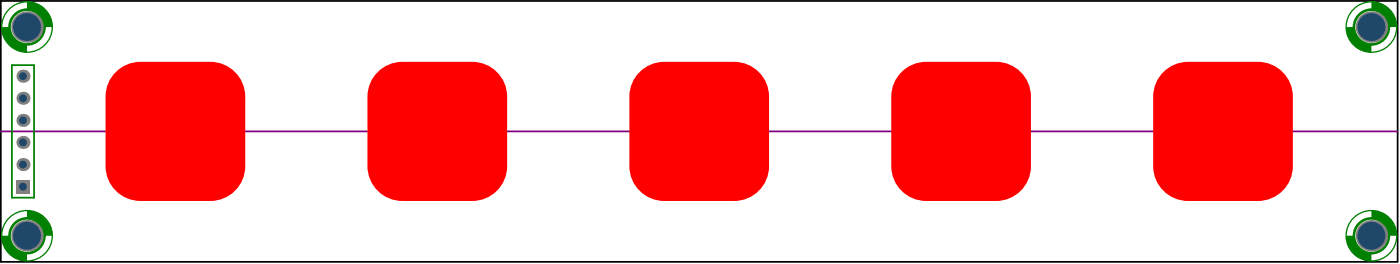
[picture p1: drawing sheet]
<svg xmlns="http://www.w3.org/2000/svg" width="534mm" height="101mm" viewBox="0 0 534 101" stroke-linecap="round" stroke-linejoin="round" font-family="sans-serif">
<path d="M.3 .4h532.5v99.3h-532.5z" fill="none" stroke="#000" stroke-width=".67"/>
<path d="M.3 50h532.5" fill="none" stroke="#800080" stroke-width=".67"/>
<g fill="#008000">
<path d="M10.3 80.1l2.6 .2 .6 .7h.9l.7 .6h.6l1.5 1.5 1.5 1.7v.7l.7 .6 .5 2.1v1.6h-3l-.1-2.4-.7-.6v-.5l-3-2.8h-1.3l-.4-.4h-1.1z"/>
<path d="M10.3 .6l2.6 .2 .6 .7h.9l.7 .6h.6l1.5 1.5 1.5 1.7v.7l.7 .6 .5 2.1v1.6h-3l-.1-2.4-.7-.6v-.4l-3-2.8h-1.3l-.4-.5h-1.1z"/>
<path d="M522.9 80.1l2.6 .2 .6 .7h.9l.6 .6h.7l1.5 1.5 1.5 1.7v.7l.6 .6 .6 2.1v1.6h-3l-.1-2.4-.7-.6v-.5l-3-2.8h-1.3l-.5-.4h-1z"/>
<path d="M522.9 .6l2.6 .2 .6 .7h.9l.6 .6h.7l1.5 1.5 1.5 1.7v.7l.6 .6 .6 2.1v1.6h-3l-.1-2.4-.7-.6v-.4l-3-2.8h-1.3l-.5-.5h-1z"/>
<path d="M513.2 89.8h3l.2 2.4 .6 .6v.4l3 2.8h1.3l.5 .5h1.1v3l-2.6-.2-.7-.7h-.8l-.7-.6h-.6l-1.6-1.5-1.5-1.8v-.6l-.6-.7-.6-2z"/>
<path d="M513.2 10.3h3l.2 2.4 .6 .6v.4l3 2.8h1.3l.5 .5h1.1v3l-2.6-.2-.7-.7h-.8l-.7-.6h-.6l-1.6-1.5-1.5-1.7v-.7l-.6-.6-.6-2.1z"/>
<path d="M.6 89.8h3l.2 2.4 .7 .6v.4l3 2.8h1.3l.4 .5h1.1v3l-2.6-.2-.7-.7h-.8l-.7-.6h-.6l-1.5-1.5-1.5-1.8v-.6l-.7-.7-.6-2z"/>
<path d="M.6 10.3h3l.2 2.4 .7 .6v.4l3 2.8h1.3l.4 .5h1.1v3l-2.6-.2-.7-.7h-.8l-.7-.6h-.6l-1.5-1.5-1.5-1.7v-.7l-.7-.6-.6-2.1z"/>
</g>
<path d="M4.5 24.8h8.5v50.5h-8.5z" fill="none" stroke="#008000" stroke-width=".67"/>
<g fill="none" stroke="#008000" stroke-width="1">
<circle cx="10.3" cy="10.3" r="6.6"/>
<circle cx="522.9" cy="10.3" r="6.6"/>
<circle cx="10.3" cy="89.8" r="6.6"/>
<circle cx="522.9" cy="89.8" r="6.6"/>
</g>
<g fill="none" stroke="#008000" stroke-width=".5">
<circle cx="10.3" cy="10.3" r="9.6"/>
<circle cx="522.9" cy="10.3" r="9.6"/>
<circle cx="10.3" cy="89.8" r="9.6"/>
<circle cx="522.9" cy="89.8" r="9.6"/>
</g>
<circle cx="8.8" cy="54.2" r="2.5" fill="#808080"/>
<circle cx="8.8" cy="54.3" r="1.49" fill="#1f4769"/>
<circle cx="8.8" cy="45.8" r="2.5" fill="#808080"/>
<circle cx="8.8" cy="45.8" r="1.49" fill="#1f4769"/>
<circle cx="8.8" cy="37.4" r="2.5" fill="#808080"/>
<circle cx="8.8" cy="37.4" r="1.49" fill="#1f4769"/>
<circle cx="10.3" cy="10.3" r="6" fill="#808080"/>
<circle cx="10.3" cy="10.3" r="5.3" fill="#1f4769"/>
<circle cx="10.3" cy="89.8" r="6" fill="#808080"/>
<circle cx="10.3" cy="89.8" r="5.3" fill="#1f4769"/>
<circle cx="522.9" cy="10.3" r="6" fill="#808080"/>
<circle cx="522.9" cy="10.3" r="5.3" fill="#1f4769"/>
<circle cx="8.8" cy="29" r="2.5" fill="#808080"/>
<circle cx="8.8" cy="29" r="1.49" fill="#1f4769"/>
<path d="M6.3 68.6h5v5h-5z" fill-rule="evenodd" fill="#808080"/>
<circle cx="8.8" cy="71.1" r="1.49" fill="#1f4769"/>
<circle cx="8.8" cy="62.7" r="2.5" fill="#808080"/>
<circle cx="8.8" cy="62.7" r="1.49" fill="#1f4769"/>
<circle cx="522.9" cy="89.8" r="6" fill="#808080"/>
<circle cx="522.9" cy="89.8" r="5.3" fill="#1f4769"/>
<g fill="#f00">
<path d="M40.2 36.8l13.4-13.3h26.6l13.3 13.3v26.5l-13.3 13.2h-26.6l-13.4-13.2z" fill-rule="evenodd"/>
<path d="M439.7 36.8l13.3-13.3h26.6l13.3 13.3v26.5l-13.3 13.2h-26.6l-13.3-13.2z" fill-rule="evenodd"/>
<path d="M339.8 36.8l13.3-13.3h26.6l13.4 13.3v26.5l-13.4 13.2h-26.6l-13.3-13.2z" fill-rule="evenodd"/>
<path d="M239.9 36.8l13.4-13.3h26.6l13.3 13.3v26.5l-13.3 13.2h-26.6l-13.4-13.2z" fill-rule="evenodd"/>
<path d="M140.1 36.8l13.3-13.3h26.6l13.4 13.3v26.5l-13.4 13.2h-26.6l-13.3-13.2z" fill-rule="evenodd"/>
</g>
<g fill="#f00">
<path d="M80.2 23.5a13.3 13.3 0 0 1 13.3 13.3h-13.3z"/>
<path d="M43.7 27.9a13.3 13.3 0 0 1 9.9-4.4v13.3h-13.4a13.2 13.2 0 0 1 3.5-8.9z"/>
<path d="M40.2 63.3h13.4v13.2a13.3 13.3 0 0 1-13.4-13.2z"/>
<path d="M80.2 63.3h13.3a13.3 13.3 0 0 1-13.3 13.2z"/>
<path d="M479.6 23.5a13.3 13.3 0 0 1 13.3 13.3h-13.3z"/>
<path d="M443.1 27.9a13.3 13.3 0 0 1 9.9-4.4v13.3h-13.3a13.2 13.2 0 0 1 3.4-8.9z"/>
<path d="M439.7 63.3h13.3v13.2a13.3 13.3 0 0 1-13.3-13.2z"/>
<path d="M479.6 63.3h13.3a13.3 13.3 0 0 1-13.3 13.2z"/>
<path d="M379.7 23.5a13.3 13.3 0 0 1 13.4 13.3h-13.4z"/>
<path d="M343.2 27.9a13.3 13.3 0 0 1 9.9-4.4v13.3h-13.3a13.2 13.2 0 0 1 3.4-8.9z"/>
<path d="M339.8 63.3h13.3v13.2a13.3 13.3 0 0 1-13.3-13.2z"/>
<path d="M379.7 63.3h13.4a13.3 13.3 0 0 1-13.4 13.2z"/>
<path d="M279.9 23.5a13.3 13.3 0 0 1 13.3 13.3h-13.3z"/>
<path d="M243.4 27.9a13.3 13.3 0 0 1 9.9-4.4v13.3h-13.4a13.2 13.2 0 0 1 3.5-8.9z"/>
<path d="M239.9 63.3h13.4v13.2a13.3 13.3 0 0 1-13.4-13.2z"/>
<path d="M279.9 63.3h13.3a13.3 13.3 0 0 1-13.3 13.2z"/>
<path d="M180 23.5a13.3 13.3 0 0 1 13.4 13.3h-13.4z"/>
<path d="M143.5 27.9a13.3 13.3 0 0 1 9.9-4.4v13.3h-13.3a13.2 13.2 0 0 1 3.4-8.9z"/>
<path d="M140.1 63.3h13.3v13.2a13.3 13.3 0 0 1-13.3-13.2z"/>
<path d="M180 63.3h13.4a13.3 13.3 0 0 1-13.4 13.2z"/>
</g>
</svg>
